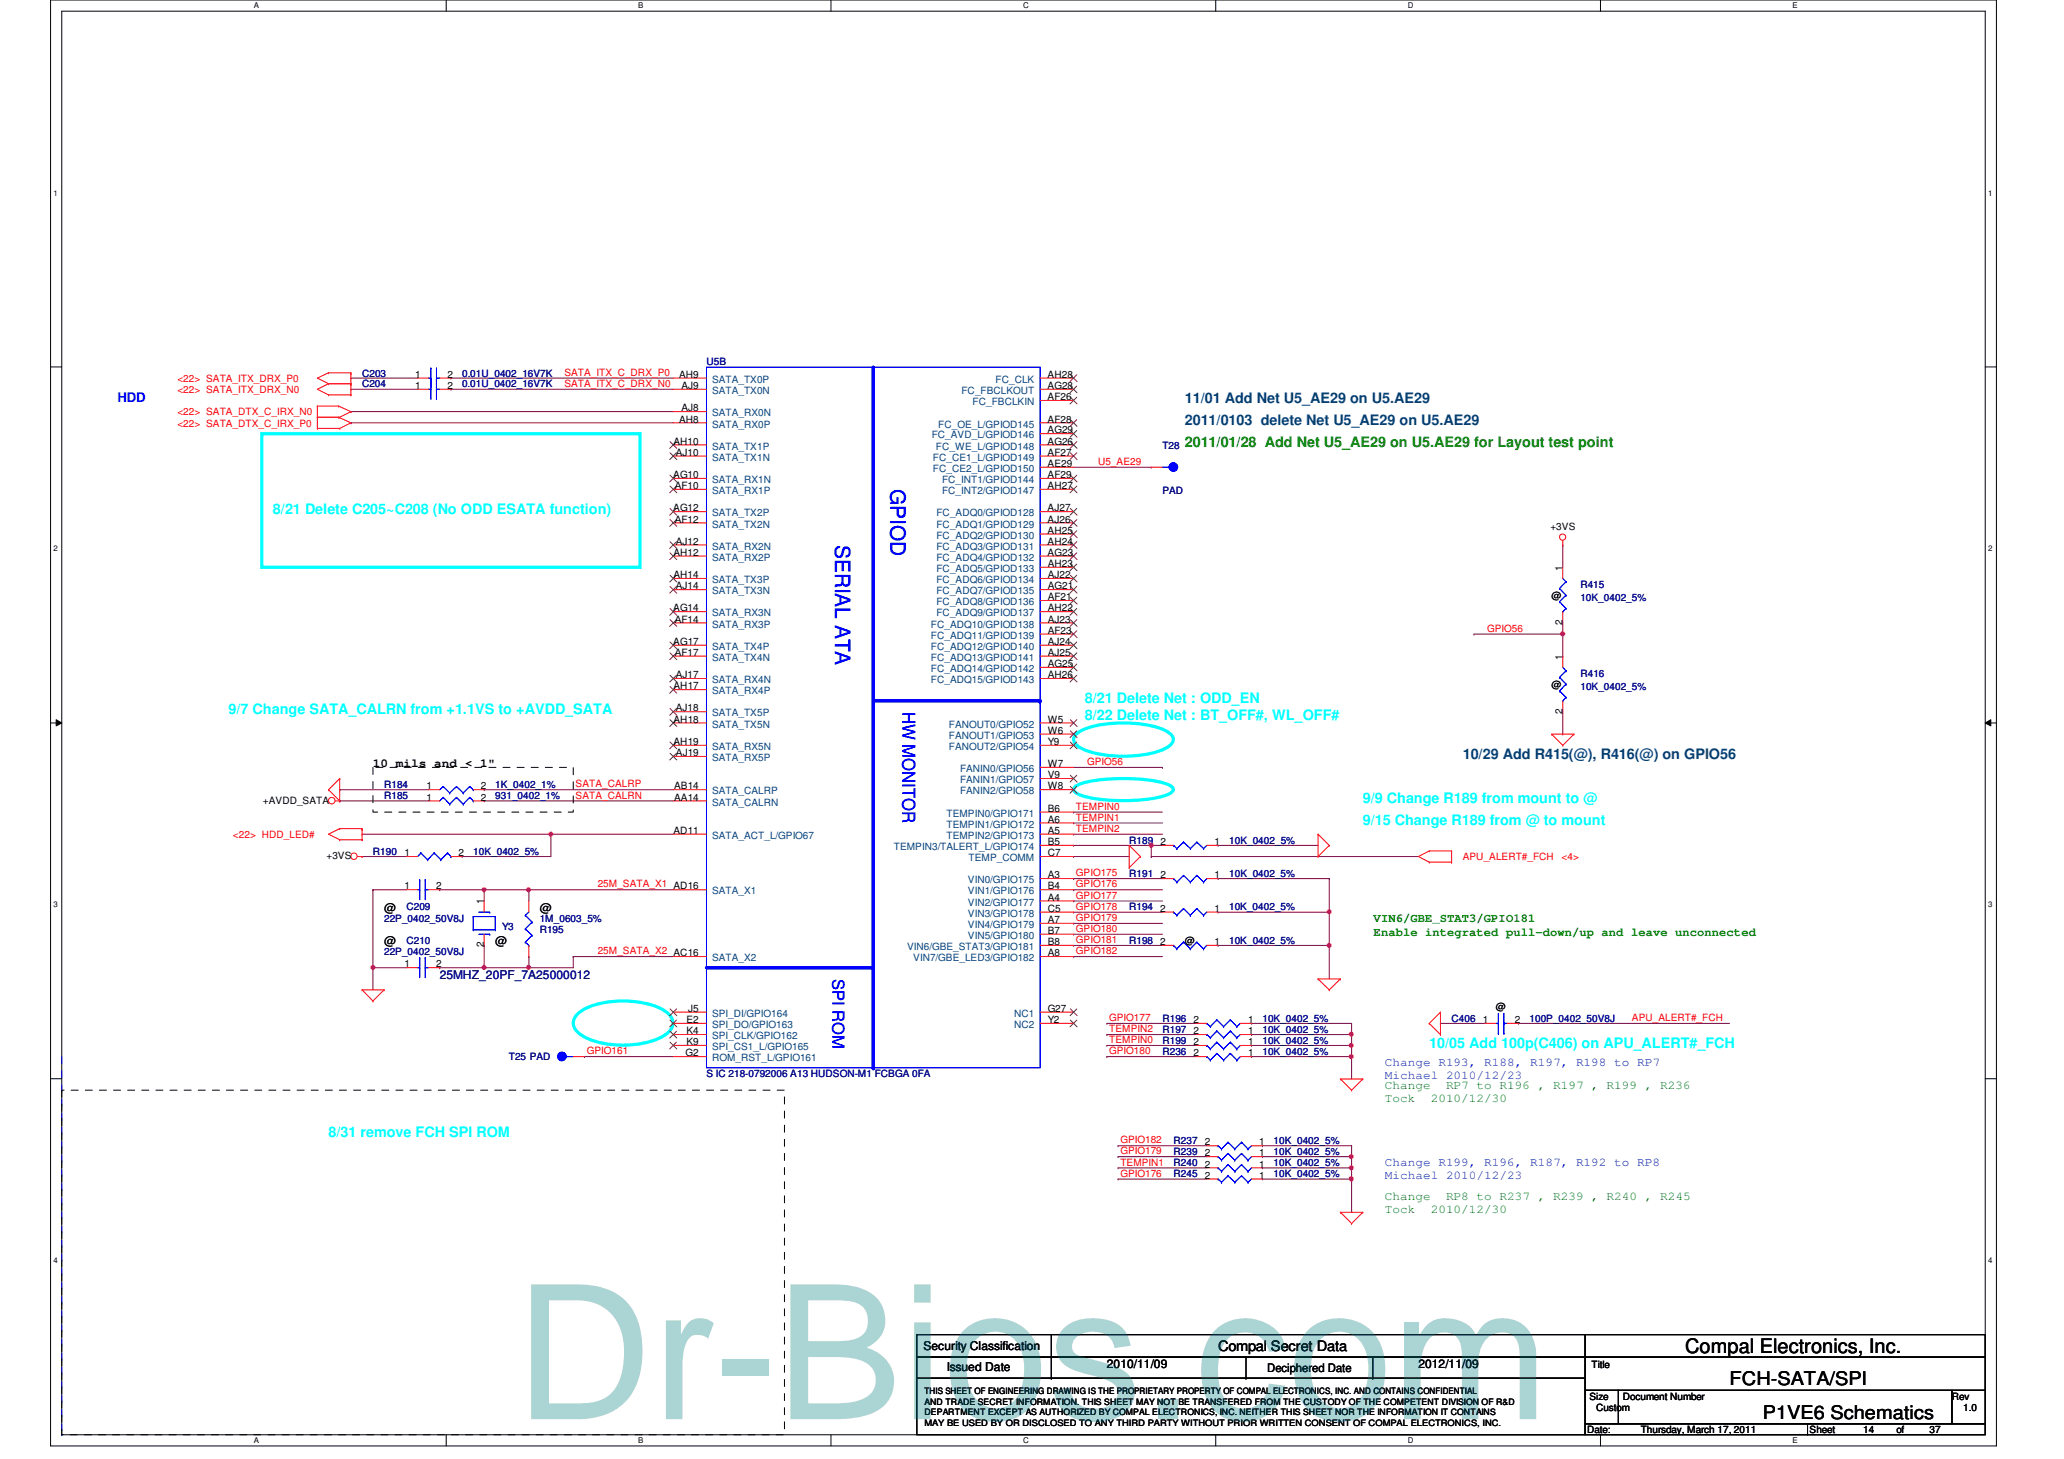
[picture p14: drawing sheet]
<svg xmlns="http://www.w3.org/2000/svg" width="297mm" height="210mm" viewBox="0 0 297 210" stroke-linecap="round" stroke-linejoin="round" font-family="sans-serif">
<defs><g id="words">
<text font-size="27" fill="#00807f" x="74.3" y="204.2">Dr-Bios.com</text>
<g font-size="3" fill="#00f">
<text x="128.2" y="70.4" transform="rotate(90 128.2 70.4)">GPIOD</text>
<text x="120.2" y="78.4" transform="rotate(90 120.2 78.4)">SERIAL ATA</text>
</g>
<text font-size="2.9" x="242.5" y="194.6">Compal Electronics, Inc.</text>
<g font-size="2.7">
<text x="248.9" y="199.3">FCH-SATA/SPI</text>
<text x="253.7" y="204.1">P1VE6 Schematics</text>
</g>
<text font-size="2.5" fill="#00f" x="129.9" y="102.4" transform="rotate(90 129.9 102.4)">HW MONITOR</text>
<text font-size="2.4" fill="#00f" x="119.8" y="140.8" transform="rotate(90 119.8 140.8)">SPI ROM</text>
<g font-size="2.1" fill="#004080">
<text x="170.5" y="57.9">11/01 Add Net U5_AE29 on U5.AE29</text>
<text x="170.5" y="61.1">2011/0103 delete Net U5_AE29 on U5.AE29</text>
<text x="210.5" y="109.1">10/29 Add R415(@), R416(@) on GPIO56</text>
</g>
<text font-size="2.1" fill="#008000" x="170.5" y="64.3">2011/01/28 Add Net U5_AE29 on U5.AE29 for Layout test point</text>
<g font-size="2.1" fill="#0ff">
<text x="39.3" y="73.9">8/21 Delete C205~C208 (No ODD ESATA function)</text>
<text x="156.1" y="101.1">8/21 Delete Net : ODD_EN</text>
<text x="32.9" y="102.7">9/7 Change SATA_CALRN from +1.1VS to +AVDD_SATA</text>
<text x="156.1" y="103.6">8/22 Delete Net : BT_OFF#, WL_OFF#</text>
<text x="196.1" y="115.5">9/9 Change R189 from mount to @</text>
<text x="196.1" y="118.7">9/15 Change R189 from @ to mount</text>
<text x="205.7" y="150.7">10/05 Add 100p(C406) on APU_ALERT#_FCH</text>
<text x="47.3" y="163.5">8/31 remove FCH SPI ROM</text>
</g>
<text font-size="2.1" x="175.3" y="194.4">Compal Secret Data</text>
<text font-size="1.9" fill="#00f" x="16.9" y="57.8">HDD</text>
<g font-size="1.7">
<text x="53.7" y="110.3">10 mils and &lt; 1&quot;</text>
<text x="55.3" y="131.2">@</text>
<text x="77.7" y="131.2">@</text>
<text x="55.3" y="136">@</text>
<text x="71.3" y="136">@</text>
<text x="132.9" y="194.3">Security Classification</text>
<text x="136.3" y="197.3">Issued Date</text>
<text x="159.3" y="196.8">2010/11/09</text>
<text x="182.4" y="197.4">Deciphered Date</text>
<text x="204.1" y="196.8">2012/11/09</text>
</g>
<g font-size="1.7" fill="#008000">
<text x="197.7" y="132.7">VIN6/GBE_STAT3/GPIO181</text>
<text x="197.7" y="134.7">Enable integrated pull-down/up and leave unconnected</text>
<text x="199.3" y="156.6">Change</text>
<text x="199.3" y="158.5">Tock</text>
<text x="205.9" y="158.5">2010/12/30</text>
<text x="208.1" y="156.6">RP7 to R196 , R197 , R199 , R236</text>
<text x="199.3" y="172.6">Change</text>
<text x="208.1" y="172.6">RP8 to R237 , R239 , R240 , R245</text>
<text x="199.3" y="174.5">Tock</text>
<text x="205.9" y="174.5">2010/12/30</text>
</g>
<text font-size="1.7" fill="#000080" x="63.3" y="140.8">25MHZ_20PF_7A25000012</text>
<g font-size="1.7" fill="#00f">
<text x="199.3" y="153.4">Change R193, R188, R197, R198 to RP7</text>
<text x="199.3" y="155.3">Michael 2010/12/23</text>
<text x="199.3" y="167.8">Change R199, R196, R187, R192 to RP8</text>
<text x="199.3" y="169.7">Michael 2010/12/23</text>
</g>
<g font-size="1.4" fill="#000080">
<text x="101.7" y="52.6">U5B</text>
<text x="52.1" y="55.7">C204</text>
<text x="52.1" y="54.2">C203</text>
<text x="66.5" y="55.7">0.01U_0402_16V7K</text>
<text x="66.5" y="54.2">0.01U_0402_16V7K</text>
<text x="167.3" y="64.6">T28</text>
<text x="167.3" y="71.1">PAD</text>
<text x="227.4" y="84.6">R415</text>
<text x="227.4" y="86.5">10K_0402_5%</text>
<text x="227.4" y="97.4">R416</text>
<text x="227.4" y="99.3">10K_0402_5%</text>
<text x="55.3" y="113.4">R184</text>
<text x="71.3" y="113.4">1K_0402_1%</text>
<text x="55.3" y="115">R185</text>
<text x="71.3" y="115">931_0402_1%</text>
<text x="53.7" y="123">R190</text>
<text x="68.1" y="123">10K_0402_5%</text>
<text x="162.5" y="121.4">R189</text>
<text x="176.9" y="121.4">10K_0402_5%</text>
<text x="58.5" y="131">C209</text>
<text x="162.5" y="131">R194</text>
<text x="162.5" y="126.2">R191</text>
<text x="176.9" y="131">10K_0402_5%</text>
<text x="176.9" y="126.2">10K_0402_5%</text>
<text x="55.3" y="132.6">22P_0402_50V8J</text>
<text x="55.3" y="137.4">22P_0402_50V8J</text>
<text x="58.5" y="135.7">C210</text>
<text x="72.3" y="133.9">Y3</text>
<text x="77.7" y="134.2">R195</text>
<text x="77.7" y="132.6">1M_0603_5%</text>
<text x="162.5" y="135.7">R198</text>
<text x="176.9" y="135.7">10K_0402_5%</text>
<text x="167.3" y="148.6">R197</text>
<text x="167.3" y="147">R196</text>
<text x="181.7" y="148.6">10K_0402_5%</text>
<text x="181.7" y="147">10K_0402_5%</text>
<text x="208.9" y="147">C406</text>
<text x="220.1" y="147">100P_0402_50V8J</text>
<text x="73.2" y="152.4">T25 PAD</text>
<text x="101.7" y="155">S IC 218-0792006 A13 HUDSON-M1 FCBGA 0FA</text>
<text x="167.3" y="150.2">R199</text>
<text x="167.3" y="151.8">R236</text>
<text x="181.7" y="150.2">10K_0402_5%</text>
<text x="181.7" y="151.8">10K_0402_5%</text>
<text x="168.9" y="166.2">R239</text>
<text x="168.9" y="164.6">R237</text>
<text x="168.9" y="167.8">R240</text>
<text x="183.3" y="166.2">10K_0402_5%</text>
<text x="183.3" y="164.6">10K_0402_5%</text>
<text x="183.3" y="167.8">10K_0402_5%</text>
<text x="168.9" y="169.4">R245</text>
<text x="183.3" y="169.4">10K_0402_5%</text>
</g>
<g font-size="1.4" fill="#f00">
<text x="25.5" y="55">&lt;22&gt; SATA_ITX_DRX_P0</text>
<text x="25.5" y="56.6">&lt;22&gt; SATA_ITX_DRX_N0</text>
<text x="25.5" y="59.8">&lt;22&gt; SATA_DTX_C_IRX_N0</text>
<text x="81.2" y="55.7">SATA_ITX_C_DRX_N0</text>
<text x="81.2" y="54.1">SATA_ITX_C_DRX_P0</text>
<text x="25.5" y="61.4">&lt;22&gt; SATA_DTX_C_IRX_P0</text>
<text x="158" y="66.9">U5_AE29</text>
<text x="214" y="90.9">GPIO56</text>
<text x="82.8" y="113.3">SATA_CALRP</text>
<text x="156.5" y="110.1">GPIO56</text>
<text x="82.8" y="114.9">SATA_CALRN</text>
<text x="154.9" y="119.7">TEMPIN2</text>
<text x="154.9" y="118.1">TEMPIN1</text>
<text x="154.9" y="116.5">TEMPIN0</text>
<text x="33.5" y="120.6">&lt;22&gt; HDD_LED#</text>
<text x="210.5" y="123.8">APU_ALERT#_FCH</text>
<text x="224.7" y="123.8">&lt;4&gt;</text>
<text x="86" y="127.7">25M_SATA_X1 AD16</text>
<text x="154.8" y="126.1">GPIO175</text>
<text x="154.8" y="129.3">GPIO177</text>
<text x="154.8" y="127.7">GPIO176</text>
<text x="154.9" y="130.9">GPIO178</text>
<text x="86" y="137.3">25M_SATA_X2 AC16</text>
<text x="154.8" y="135.7">GPIO181</text>
<text x="154.8" y="134.1">GPIO180</text>
<text x="154.8" y="137.3">GPIO182</text>
<text x="154.8" y="132.5">GPIO179</text>
<text x="159.6" y="148.5">TEMPIN2</text>
<text x="159.6" y="146.9">GPIO177</text>
<text x="234.9" y="146.9">APU_ALERT#_FCH</text>
<text x="84.5" y="151.7">GPIO161</text>
<text x="159.6" y="151.7">GPIO180</text>
<text x="159.6" y="150.1">TEMPIN0</text>
<text x="161.2" y="167.7">TEMPIN1</text>
<text x="161.2" y="166.1">GPIO179</text>
<text x="161.2" y="164.5">GPIO182</text>
<text x="161.2" y="169.3">GPIO176</text>
</g>
<g font-size="1.4">
<text x="59.8" y="56">1</text>
<text x="59.8" y="54.4">1</text>
<text x="64.4" y="56">2</text>
<text x="64.4" y="54.4">2</text>
<text x="97.7" y="54.4">AH9</text>
<text x="98.1" y="56">AJ9</text>
<text x="98.1" y="59.2">AJ8</text>
<text x="150.8" y="54.4">AH28</text>
<text x="150.8" y="56">AG28</text>
<text x="150.8" y="57.6">AF26</text>
<text x="96.9" y="64">AH10</text>
<text x="97.3" y="65.6">AJ10</text>
<text x="97.7" y="60.8">AH8</text>
<text x="150.8" y="60.8">AF28</text>
<text x="150.8" y="62.4">AG29</text>
<text x="150.8" y="64">AG26</text>
<text x="150.8" y="65.6">AF27</text>
<text x="96.9" y="68.8">AG10</text>
<text x="97.1" y="70.4">AF10</text>
<text x="150.8" y="67.2">AE29</text>
<text x="150.8" y="68.8">AF29</text>
<text x="150.8" y="70.4">AH27</text>
<text x="96.9" y="73.6">AG12</text>
<text x="97.1" y="75.2">AF12</text>
<text x="150.8" y="73.6">AJ27</text>
<text x="150.8" y="75.2">AJ26</text>
<text x="150.8" y="76.8">AH25</text>
<text x="223.1" y="76.2">+3VS</text>
<text x="96.9" y="80">AH12</text>
<text x="96.9" y="83.2">AH14</text>
<text x="97.3" y="78.4">AJ12</text>
<text x="150.8" y="78.4">AH24</text>
<text x="150.8" y="80">AG23</text>
<text x="150.8" y="81.6">AH23</text>
<text x="150.8" y="83.2">AJ22</text>
<text x="224.9" y="82.1" transform="rotate(-90 224.9 82.1)">1</text>
<text x="96.9" y="88">AG14</text>
<text x="97.1" y="89.6">AF14</text>
<text x="97.3" y="84.8">AJ14</text>
<text x="150.8" y="84.8">AG21</text>
<text x="150.8" y="86.4">AF21</text>
<text x="150.8" y="88">AH22</text>
<text x="150.8" y="89.6">AJ23</text>
<text x="223.3" y="86.2">@</text>
<text x="224.9" y="89.9" transform="rotate(-90 224.9 89.9)">2</text>
<text x="96.9" y="92.8">AG17</text>
<text x="97.1" y="94.4">AF17</text>
<text x="150.8" y="91.2">AF23</text>
<text x="150.8" y="92.8">AJ24</text>
<text x="150.8" y="94.4">AJ25</text>
<text x="150.8" y="96">AG25</text>
<text x="224.9" y="94.9" transform="rotate(-90 224.9 94.9)">1</text>
<text x="96.9" y="99.2">AH17</text>
<text x="97.3" y="97.6">AJ17</text>
<text x="150.8" y="97.6">AH26</text>
<text x="223.3" y="99">@</text>
<text x="96.9" y="104">AH18</text>
<text x="96.9" y="107.2">AH19</text>
<text x="97.3" y="102.4">AJ18</text>
<text x="150.8" y="104">W5</text>
<text x="150.8" y="105.6">W6</text>
<text x="150.8" y="107.2">Y9</text>
<text x="224.9" y="102.7" transform="rotate(-90 224.9 102.7)">2</text>
<text x="61.4" y="113.6">1</text>
<text x="69.2" y="113.6">2</text>
<text x="97" y="113.6">AB14</text>
<text x="97.3" y="108.8">AJ19</text>
<text x="150.8" y="110.4">W7</text>
<text x="150.8" y="112">V9</text>
<text x="150.8" y="113.6">W8</text>
<text x="37.8" y="115.6">+AVDD_SATA</text>
<text x="61.4" y="115.2">1</text>
<text x="69.2" y="115.2">2</text>
<text x="96.9" y="120">AD11</text>
<text x="97" y="115.2">AA14</text>
<text x="150.8" y="116.8">B6</text>
<text x="150.8" y="118.4">A6</text>
<text x="150.8" y="120">A5</text>
<text x="47" y="123.6">+3VS</text>
<text x="58.2" y="123.2">1</text>
<text x="66" y="123.2">2</text>
<text x="150.8" y="121.6">B5</text>
<text x="150.8" y="123.2">C7</text>
<text x="167" y="121.6">2</text>
<text x="174.8" y="121.6">1</text>
<text x="58.2" y="128">1</text>
<text x="62.8" y="128">2</text>
<text x="69.6" y="130.1" transform="rotate(-90 69.6 130.1)">1</text>
<text x="150.8" y="126.4">A3</text>
<text x="150.8" y="128">B4</text>
<text x="150.8" y="129.6">A4</text>
<text x="150.8" y="131.2">C5</text>
<text x="167" y="131.2">2</text>
<text x="167" y="126.4">2</text>
<text x="174.8" y="131.2">1</text>
<text x="174.8" y="126.4">1</text>
<text x="69.6" y="136.3" transform="rotate(-90 69.6 136.3)">2</text>
<text x="150.8" y="132.8">A7</text>
<text x="150.8" y="134.4">B7</text>
<text x="150.8" y="136">B8</text>
<text x="150.8" y="137.6">A8</text>
<text x="167" y="136">2</text>
<text x="170.5" y="135.7">@</text>
<text x="174.8" y="136">1</text>
<text x="58.2" y="139.2">1</text>
<text x="62.8" y="139.2">2</text>
<text x="98.8" y="147.2">E2</text>
<text x="98.8" y="148.8">K4</text>
<text x="99" y="145.6">J5</text>
<text x="150.8" y="145.6">G27</text>
<text x="150.8" y="147.2">Y2</text>
<text x="171.8" y="148.8">2</text>
<text x="171.8" y="147.2">2</text>
<text x="179.6" y="148.8">1</text>
<text x="179.6" y="147.2">1</text>
<text x="213.4" y="147.2">1</text>
<text x="215.3" y="145.4">@</text>
<text x="218" y="147.2">2</text>
<text x="98.7" y="152">G2</text>
<text x="98.8" y="150.4">K9</text>
<text x="171.8" y="150.4">2</text>
<text x="171.8" y="152">2</text>
<text x="179.6" y="150.4">1</text>
<text x="179.6" y="152">1</text>
<text x="173.4" y="166.4">2</text>
<text x="173.4" y="164.8">2</text>
<text x="173.4" y="168">2</text>
<text x="181.2" y="166.4">1</text>
<text x="181.2" y="164.8">1</text>
<text x="181.2" y="168">1</text>
<text x="173.4" y="169.6">2</text>
<text x="181.2" y="169.6">1</text>
<text x="229.1" y="196.8">Title</text>
<text x="228.8" y="201.4">Size</text>
<text x="229.7" y="203">Custom</text>
<text x="233.5" y="201.4">Document Number</text>
<text x="280.9" y="201.4">Rev</text>
<text x="282.5" y="203">1.0</text>
<text x="228.4" y="206.2">Date:</text>
<text x="236.1" y="206.2">Thursday, March 17, 2011</text>
<text x="260.4" y="206.2">Sheet</text>
<text x="268.1" y="206.2">14</text>
<text x="272.9" y="206.2">of</text>
<text x="277.7" y="206.2">37</text>
</g>
<g font-size="1.4" fill="#004080">
<text x="102.5" y="55.1">SATA_TX0P</text>
<text x="102.5" y="56.7">SATA_TX0N</text>
<text x="102.5" y="59.9">SATA_RX0N</text>
<text x="138.4" y="56.7">FC_FBCLKOUT</text>
<text x="140" y="58.3">FC_FBCLKIN</text>
<text x="143.3" y="55.1">FC_CLK</text>
<text x="102.5" y="61.5">SATA_RX0P</text>
<text x="102.5" y="64.7">SATA_TX1P</text>
<text x="134.1" y="63.1">FC_AVD_L/GPIOD146</text>
<text x="134.7" y="64.7">FC_WE_L/GPIOD148</text>
<text x="135" y="61.5">FC_OE_L/GPIOD145</text>
<text x="102.5" y="66.3">SATA_TX1N</text>
<text x="102.5" y="69.5">SATA_RX1N</text>
<text x="102.5" y="71.1">SATA_RX1P</text>
<text x="134.3" y="66.3">FC_CE1_L/GPIOD149</text>
<text x="134.3" y="67.9">FC_CE2_L/GPIOD150</text>
<text x="135.6" y="69.5">FC_INT1/GPIOD144</text>
<text x="135.6" y="71.1">FC_INT2/GPIOD147</text>
<text x="102.5" y="74.3">SATA_TX2P</text>
<text x="102.5" y="75.9">SATA_TX2N</text>
<text x="134.8" y="74.3">FC_ADQ0/GPIOD128</text>
<text x="134.8" y="75.9">FC_ADQ1/GPIOD129</text>
<text x="134.8" y="77.5">FC_ADQ2/GPIOD130</text>
<text x="102.5" y="79.1">SATA_RX2N</text>
<text x="102.5" y="80.7">SATA_RX2P</text>
<text x="102.5" y="83.9">SATA_TX3P</text>
<text x="134.8" y="79.1">FC_ADQ3/GPIOD131</text>
<text x="134.8" y="80.7">FC_ADQ4/GPIOD132</text>
<text x="134.8" y="82.3">FC_ADQ5/GPIOD133</text>
<text x="134.8" y="83.9">FC_ADQ6/GPIOD134</text>
<text x="102.5" y="85.5">SATA_TX3N</text>
<text x="102.5" y="88.7">SATA_RX3N</text>
<text x="134.8" y="85.5">FC_ADQ7/GPIOD135</text>
<text x="134.8" y="87.1">FC_ADQ8/GPIOD136</text>
<text x="134.8" y="88.7">FC_ADQ9/GPIOD137</text>
<text x="102.5" y="90.3">SATA_RX3P</text>
<text x="102.5" y="93.5">SATA_TX4P</text>
<text x="102.5" y="95.1">SATA_TX4N</text>
<text x="134" y="90.3">FC_ADQ10/GPIOD138</text>
<text x="134" y="91.9">FC_ADQ11/GPIOD139</text>
<text x="134" y="93.5">FC_ADQ12/GPIOD140</text>
<text x="134" y="95.1">FC_ADQ13/GPIOD141</text>
<text x="102.5" y="98.3">SATA_RX4N</text>
<text x="102.5" y="99.9">SATA_RX4P</text>
<text x="134" y="96.7">FC_ADQ14/GPIOD142</text>
<text x="134" y="98.3">FC_ADQ15/GPIOD143</text>
<text x="102.5" y="103.1">SATA_TX5P</text>
<text x="102.5" y="104.7">SATA_TX5N</text>
<text x="102.5" y="107.9">SATA_RX5N</text>
<text x="136.6" y="104.7">FANOUT0/GPIO52</text>
<text x="136.6" y="106.3">FANOUT1/GPIO53</text>
<text x="136.6" y="107.9">FANOUT2/GPIO54</text>
<text x="102.5" y="109.5">SATA_RX5P</text>
<text x="138.2" y="111.1">FANIN0/GPIO56</text>
<text x="138.2" y="112.7">FANIN1/GPIO57</text>
<text x="102.5" y="114.3">SATA_CALRP</text>
<text x="102.5" y="115.9">SATA_CALRN</text>
<text x="136.2" y="117.5">TEMPIN0/GPIO171</text>
<text x="136.2" y="119.1">TEMPIN1/GPIO172</text>
<text x="138.2" y="114.3">FANIN2/GPIO58</text>
<text x="102.5" y="120.7">SATA_ACT_L/GPIO67</text>
<text x="128.6" y="122.3">TEMPIN3/TALERT_L/GPIO174</text>
<text x="136.2" y="120.7">TEMPIN2/GPIO173</text>
<text x="139.4" y="123.9">TEMP_COMM</text>
<text x="102.5" y="128.7">SATA_X1</text>
<text x="139.3" y="127.1">VIN0/GPIO175</text>
<text x="139.3" y="128.7">VIN1/GPIO176</text>
<text x="139.3" y="130.3">VIN2/GPIO177</text>
<text x="139.3" y="131.9">VIN3/GPIO178</text>
<text x="130.5" y="136.7">VIN6/GBE_STAT3/GPIO181</text>
<text x="139.3" y="133.5">VIN4/GPIO179</text>
<text x="139.3" y="135.1">VIN5/GPIO180</text>
<text x="102.5" y="138.3">SATA_X2</text>
<text x="131.4" y="138.3">VIN7/GBE_LED3/GPIO182</text>
<text x="102.5" y="146.3">SPI_DI/GPIO164</text>
<text x="102.5" y="147.9">SPI_DO/GPIO163</text>
<text x="102.5" y="149.5">SPI_CLK/GPIO162</text>
<text x="146" y="146.3">NC1</text>
<text x="146" y="147.9">NC2</text>
<text x="102.5" y="151.1">SPI_CS1_L/GPIO165</text>
<text x="102.5" y="152.7">ROM_RST_L/GPIO161</text>
</g>
<g font-size="1.3">
<text x="133" y="203.6">DEPARTMENT EXCEPT AS AUTHORIZED BY COMPAL ELECTRONICS, INC. NEITHER THIS SHEET NOR THE INFORMATION IT CONTAINS</text>
<text x="133" y="200.6">THIS SHEET OF ENGINEERING DRAWING IS THE PROPRIETARY PROPERTY OF COMPAL ELECTRONICS, INC. AND CONTAINS CONFIDENTIAL</text>
<text x="133" y="202.1">AND TRADE SECRET INFORMATION. THIS SHEET MAY NOT BE TRANSFERED FROM THE CUSTODY OF THE COMPETENT DIVISION OF R&amp;D</text>
<text x="133" y="205.1">MAY BE USED BY OR DISCLOSED TO ANY THIRD PARTY WITHOUT PRIOR WRITTEN CONSENT OF COMPAL ELECTRONICS, INC.</text>
</g>
<g font-size="1.1">
<text x="36.5" y="1.1">A</text>
<text x="91.9" y="1.1">B</text>
<text x="147.2" y="1.1">C</text>
<text x="202.6" y="1.1">D</text>
<text x="258" y="1.1">E</text>
<text x="7.7" y="28.2">1</text>
<text x="286.1" y="28.2">1</text>
<text x="7.7" y="79.3">2</text>
<text x="286.1" y="79.3">2</text>
<text x="7.7" y="130.6">3</text>
<text x="286.1" y="130.6">3</text>
<text x="7.7" y="181.7">4</text>
<text x="286.1" y="181.7">4</text>
<text x="36.5" y="207.6">A</text>
<text x="91.9" y="207.6">B</text>
<text x="147.2" y="207.6">C</text>
<text x="202.6" y="207.6">D</text>
<text x="258" y="207.6">E</text>
</g>
</g></defs>
<path d="M7.3 0h280v208h-280zM8.9 1.6h276.8v204.8h-276.8z" fill="none" stroke="#000" stroke-width=".14"/>
<g fill="#fff">
<path d="M36.5 .2h.7v1.2h-.7z"/>
<path d="M36.5 206.6h.7v1.2h-.7z"/>
</g>
<path d="M64.2 0v1.6M64.2 206.4v1.6" fill="none" stroke="#000" stroke-width=".14"/>
<g fill="#fff">
<path d="M91.9 .2h.7v1.2h-.7z"/>
<path d="M91.9 206.6h.7v1.2h-.7z"/>
</g>
<path d="M119.6 0v1.6M119.6 206.4v1.6" fill="none" stroke="#000" stroke-width=".14"/>
<g fill="#fff">
<path d="M147.2 .2h.8v1.2h-.8z"/>
<path d="M147.2 206.6h.8v1.2h-.8z"/>
</g>
<path d="M175 0v1.6M175 206.4v1.6" fill="none" stroke="#000" stroke-width=".14"/>
<g fill="#fff">
<path d="M202.6 .2h.8v1.2h-.8z"/>
<path d="M202.6 206.6h.8v1.2h-.8z"/>
</g>
<path d="M230.3 0v1.6M230.3 206.4v1.6" fill="none" stroke="#000" stroke-width=".14"/>
<g fill="#fff">
<path d="M258 .2h.7v1.2h-.7z"/>
<path d="M258 206.6h.7v1.2h-.7z"/>
<path d="M7.7 27.2h.6v1.2h-.6z"/>
<path d="M286.1 27.2h.6v1.2h-.6z"/>
<path d="M7.7 78.4h.6v1.1h-.6z"/>
<path d="M286.1 78.4h.6v1.1h-.6z"/>
</g>
<path d="M7.3 52.8h1.6M285.7 52.8h1.6" fill="none" stroke="#000" stroke-width=".14"/>
<g fill="#fff">
<path d="M7.7 129.6h.6v1.2h-.6z"/>
<path d="M286.1 129.6h.6v1.2h-.6z"/>
</g>
<path d="M7.3 104h1.6M8.1 103.5l.8 .5-.8 .4zM285.7 104l.8-.5v.9zM285.7 104h1.6" fill="none" stroke="#000" stroke-width=".14"/>
<path d="M8.1 103.5l.8 .5-.8 .4zM285.7 104l.8-.5v.9z" fill="#000"/>
<g fill="#fff">
<path d="M7.7 180.8h.6v1.1h-.6z"/>
<path d="M286.1 180.8h.6v1.1h-.6z"/>
</g>
<path d="M7.3 155.2h1.6M285.7 155.2h1.6" fill="none" stroke="#000" stroke-width=".14"/>
<path d="M48.9 113.6h.1M48.9 113.6h12.8M48.9 115.2h.1M48.9 115.2h12.8M69.7 115.2h.1M69.7 115.2h27.2M52.1 123.2h.1M52.1 123.2h6.4M79.3 120h.1M79.3 120v3.2M79.3 120h17.6" fill="none" stroke="#800040" stroke-width=".14"/>
<circle cx="79.3" cy="120" r=".3" fill="#f0f"/>
<circle cx="79.3" cy="120" r=".3" fill="none" stroke="#f0f" stroke-width=".14"/>
<g fill="none" stroke="#800040" stroke-width=".14">
<path d="M50.5 56h.1M50.5 59.2h.1M50.5 56h9.6M50.5 59.2h46.4M64.9 56h.1M64.9 56h32M64.9 54.4h.1M64.9 54.4h32M50.5 60.8h.1M50.5 60.8h46.4M69.7 113.6h.1M69.7 113.6h27.2"/>
<path d="M154.5 118.4h.1M154.5 118.4h12.8M154.5 116.8h.1M154.5 116.8h12.8M52.1 120h.1M52.1 120h27.2M66.5 123.2h.1M66.5 123.2h12.8M154.5 120h.1M154.5 120h12.8M154.5 123.2h.1M154.5 123.2h8"/>
<path d="M165.7 121.6h.1M165.7 121.6h1.6"/>
</g>
<circle cx="165.7" cy="121.6" r=".31" fill="#f0f"/>
<circle cx="165.7" cy="121.6" r=".31" fill="none" stroke="#f0f" stroke-width=".14"/>
<path d="M154.5 137.6h.1M154.5 137.6h12.8M154.5 132.8h.1M154.5 132.8h12.8M154.5 131.2h.1M154.5 131.2h12.8M175.3 131.2h.1M175.3 131.2h16M191.3 136h.1M191.3 131.2h.1M191.3 131.2v9.6" fill="none" stroke="#800040" stroke-width=".14"/>
<circle cx="191.3" cy="131.2" r=".3" fill="#f0f"/>
<circle cx="191.3" cy="131.2" r=".3" fill="none" stroke="#f0f" stroke-width=".14"/>
<g fill="none" stroke="#800040" stroke-width=".14">
<path d="M50.5 54.4h.1M50.5 54.4h9.6M154.5 126.4h.1M154.5 126.4h12.8M154.5 129.6h.1M154.5 129.6h12.8M154.5 128h.1M154.5 128h12.8M154.5 134.4h.1M154.5 134.4h12.8M175.3 126.4h.1M175.3 136h.1"/>
<path d="M175.3 126.4h16M175.3 136h16M191.3 126.4h.1M191.3 126.4v4.8M84.1 152h.1M84.1 152h12.8"/>
</g>
<circle cx="191.3" cy="136" r=".3" fill="#f0f"/>
<circle cx="191.3" cy="136" r=".3" fill="none" stroke="#f0f" stroke-width=".14"/>
<path d="M53.7 139.2h.1M53.7 139.2v3.2M69.7 139.2h.1M69.7 139.2h6.4M154.5 121.6h.1M154.5 121.6h11.2v1.6M154.5 136h.1M154.5 136h12.8M165.7 123.2h.1M165.7 123.2h38.4M175.3 121.6h.1M175.3 121.6h14.4" fill="none" stroke="#800040" stroke-width=".14"/>
<circle cx="69.7" cy="139.2" r=".3" fill="#f0f"/>
<circle cx="69.7" cy="139.2" r=".3" fill="none" stroke="#f0f" stroke-width=".14"/>
<path d="M53.7 128h.1M53.7 128v11.2" fill="none" stroke="#800040" stroke-width=".14"/>
<circle cx="53.7" cy="139.2" r=".3" fill="#f0f"/>
<circle cx="53.7" cy="139.2" r=".3" fill="none" stroke="#f0f" stroke-width=".14"/>
<path d="M53.7 139.2h.1M53.7 128h.1M53.7 128h4.8M53.7 139.2h4.8M63.3 128h.1M63.3 128h12.8M69.7 136h.1M69.7 128h.1M69.7 136v3.2M76.1 128h.1M76.1 128v1.6" fill="none" stroke="#800040" stroke-width=".14"/>
<circle cx="69.7" cy="128" r=".3" fill="#f0f"/>
<circle cx="69.7" cy="128" r=".3" fill="none" stroke="#f0f" stroke-width=".14"/>
<path d="M76.1 139.2h.1M76.1 139.2h6.4" fill="none" stroke="#800040" stroke-width=".14"/>
<circle cx="76.1" cy="139.2" r=".3" fill="#f0f"/>
<circle cx="76.1" cy="139.2" r=".3" fill="none" stroke="#f0f" stroke-width=".14"/>
<path d="M69.7 128h.1M69.7 128v1.6M76.1 137.6h.1M76.1 128h.1M76.1 137.6v1.6M76.1 128h20.8" fill="none" stroke="#800040" stroke-width=".14"/>
<circle cx="76.1" cy="128" r=".3" fill="#f0f"/>
<circle cx="76.1" cy="128" r=".3" fill="none" stroke="#f0f" stroke-width=".14"/>
<g fill="none" stroke="#800040" stroke-width=".14">
<path d="M224.9 78.4h.1M224.9 78.4v3.2M212.1 91.2h.1M212.1 91.2h12.8M224.9 91.2h.1M224.9 89.6v1.6M154.5 110.4h12.8M167.3 110.4h.1M224.9 105.6h.1M224.9 102.4v3.2M63.3 139.2h.1M63.3 139.2h6.4"/>
<path d="M82.5 137.6v1.6M82.5 137.6h.1M82.5 137.6h14.4M207.3 147.2h.1M207.3 147.2h6.4M218.5 147.2h.1M218.5 147.2h30.4"/>
</g>
<circle cx="224.9" cy="91.2" r=".31" fill="#f0f"/>
<circle cx="224.9" cy="91.2" r=".31" fill="none" stroke="#f0f" stroke-width=".14"/>
<path d="M224.9 94.4h.1M224.9 91.2v3.2M159.3 148.8h.1M159.3 148.8h12.8M159.3 147.2h.1M159.3 147.2h12.8M180.1 148.8h.1M180.1 148.8h14.4M180.1 147.2h.1M180.1 147.2h14.4" fill="none" stroke="#800040" stroke-width=".14"/>
<circle cx="194.5" cy="148.8" r=".3" fill="#f0f"/>
<circle cx="194.5" cy="148.8" r=".3" fill="none" stroke="#f0f" stroke-width=".14"/>
<path d="M159.3 150.4h.1M159.3 150.4h12.8M180.1 150.4h.1M180.1 150.4h14.4" fill="none" stroke="#800040" stroke-width=".14"/>
<circle cx="194.5" cy="150.4" r=".3" fill="#f0f"/>
<circle cx="194.5" cy="150.4" r=".3" fill="none" stroke="#f0f" stroke-width=".14"/>
<path d="M159.3 152h.1M159.3 152h12.8M180.1 152h.1M180.1 152h14.4" fill="none" stroke="#800040" stroke-width=".14"/>
<circle cx="194.5" cy="152" r=".3" fill="#f0f"/>
<circle cx="194.5" cy="152" r=".3" fill="none" stroke="#f0f" stroke-width=".14"/>
<path d="M194.5 147.2h.1M194.5 152h.1M194.5 148.8h.1M194.5 150.4h.1M194.5 147.2v8M160.9 164.8h.1M160.9 164.8h12.8M181.7 164.8h.1M181.7 166.4h.1M181.7 164.8h12.8M181.7 166.4h12.8" fill="none" stroke="#800040" stroke-width=".14"/>
<circle cx="194.5" cy="166.4" r=".3" fill="#f0f"/>
<circle cx="194.5" cy="166.4" r=".3" fill="none" stroke="#f0f" stroke-width=".14"/>
<path d="M181.7 168h.1M181.7 168h12.8" fill="none" stroke="#800040" stroke-width=".14"/>
<circle cx="194.5" cy="168" r=".3" fill="#f0f"/>
<circle cx="194.5" cy="168" r=".3" fill="none" stroke="#f0f" stroke-width=".14"/>
<path d="M181.7 169.6h.1M181.7 169.6h12.8" fill="none" stroke="#800040" stroke-width=".14"/>
<circle cx="194.5" cy="169.6" r=".31" fill="#f0f"/>
<circle cx="194.5" cy="169.6" r=".31" fill="none" stroke="#f0f" stroke-width=".14"/>
<g fill="none" stroke="#800040" stroke-width=".14">
<path d="M154.5 67.2h11.2M165.7 67.2h.1M160.9 169.6h.1M160.9 169.6h12.8M160.9 168h.1M160.9 168h12.8M160.9 166.4h.1M160.9 166.4h12.8M194.5 164.8h.1M194.5 169.6h.1M194.5 166.4h.1M194.5 168h.1"/>
<path d="M194.5 164.8v9.6"/>
</g>
<g fill="none" stroke="#f00" stroke-width=".14">
<path d="M45.7 58.4h.1M45.7 58.4h3M45.7 58.4v3.2M47.3 53.6h.1M47.3 55.2h3.2M47.3 53.6l-1.6 .8 1.6 .8M47.3 53.6h3.2M47.3 55.2h.1M47.3 56.8h.1M47.3 55.2l-1.6 .8 1.6 .8M47.3 56.8h3.2M48.7 58.4h.1"/>
<path d="M48.7 58.4l1.8 .8M50.5 53.6h.1M50.5 53.8h.1M50.5 53.6v3.2M50.5 55.2h.1M50.5 56.8h.1M50.5 55.4h.1M50.5 59.2h.1M50.5 59.2l-1.6 .8M45.7 61.6h.1M45.7 60h3.2M45.7 61.6h3.2"/>
<path d="M45.7 60h.1M48.7 60h.1M48.7 60l1.8 .8M48.9 61.6h.1M48.9 60h.1M50.5 60.8h.1M50.5 60.8l-1.6 .8M224.9 78.4h.1M224.9 77.8v.6M224.9 94.4v1.6M47.3 113.6h.1M47.3 113.6l1.6 1.6"/>
<path d="M48.3 115.2h.6M48.9 119.2h.1M48.9 119.2l-1.6 .8 1.6 .8M48.9 119.2h3.2M48.9 112h.1M48.9 115.2h.1M48.9 112v3.2M48.9 112l-1.6 1.6M52.1 119.2h.1M52.1 119.4h.1M52.1 119.2v1.6M223.3 105.6h.1"/>
<path d="M223.3 105.6h3.2M223.3 105.6l1.6 1.6M224.9 100.8v1.6M224.9 107.2h.1M226.5 105.6h.1M226.5 105.6l-1.6 1.6M48.9 120.8h.1M48.9 120.8h3.2M51.4 123.2h.7M52.1 120.8h.1M52.1 123.2h.1M58.5 123.2h1.6"/>
<path d="M64.9 123.2h1.6M69.7 134.4v1.6M69.7 129.6v1.6M162.5 124.8h.1M162.5 121.6h.1M162.5 121.6v3.2M162.5 121.6l1.6 1.6M164.1 123.2h.1M164.1 123.2l-1.6 1.6M189.7 123.2h.1M189.7 120h.1M189.7 120v3.2"/>
<path d="M189.7 120l1.6 1.6M191.3 121.6h.1M191.3 121.6l-1.6 1.6M205.7 122.4h.1M205.7 124h.1M205.7 122.4l-1.6 .8 1.6 .8M205.7 122.4h3.2M205.7 124h3.2M208.9 122.4h.1M208.9 124h.1M208.9 122.4v1.6M52.1 142.4h.1"/>
<path d="M52.1 142.4h3.2M52.1 142.4l1.6 1.6M53.7 144h.1M55.3 142.4h.1M55.3 142.4l-1.6 1.6M189.7 140.8h.1M189.7 140.8h3.2M189.7 140.8l1.6 1.6M191.3 142.4h.1M192.9 155.2h.1M192.9 155.2h3.2M192.9 155.2l1.6 1.6"/>
<path d="M192.9 140.8h.1M192.9 140.8l-1.6 1.6M194.5 156.8h.1M196.1 155.2h.1M196.1 155.2l-1.6 1.6M205.7 147.2h.1M205.7 147.2l1.6 1.6M207.3 145.6h.1M207.3 148.8h.1M207.3 145.6v3.2M207.3 145.6l-1.6 1.6M192.9 174.4h.1"/>
<path d="M192.9 174.4h3.2M192.9 174.4l1.6 1.6M194.5 176h.1M196.1 174.4h.1M196.1 174.4l-1.6 1.6"/>
<circle cx="224.9" cy="77.3" r=".45"/>
<circle cx="47.7" cy="115.2" r=".47"/>
<circle cx="50.9" cy="123.2" r=".46"/>
</g>
<g fill="none" stroke="#000" stroke-width=".14">
<path d="M131.9 198.3h96.2v8.1h-96.2zM131.9 192h96.2v3.2h-96.2zM131.9 195.2h96.2v3.1h-96.2zM151.3 192v6.3M151.3 198.3h.1M151.3 195.2h.1M179.3 195.2v3.1M179.3 198.3h.1M197.6 195.2v3.1M197.6 198.3h.1M228.1 192h57.6v3.2h-57.6zM228.1 195.2h57.6v4.8h-57.6z"/>
<path d="M228.1 200h4.8v4.8h-4.8zM228.1 204.8h32v1.6h-32zM232.9 200h48v4.8h-48zM260.1 204.8h25.6v1.6h-25.6zM280.9 200h4.8v4.8h-4.8z"/>
</g>
<path d="M8.9 152v54.4M8.9 206.4h.1" fill="none" stroke="#00f" stroke-width=".14" stroke-dasharray="1 1 1 1 1 1 1 1"/>
<path d="M53.7 110.4h28.8v6.4h-28.8zM8.9 156.8h104v49.6h-104z" fill="none" stroke="#000" stroke-width=".14" stroke-dasharray="1 1 1 1 1 1 1 1"/>
<path d="M37.7 62.4h54.4v19.2h-54.4zM154.6 113.3a4.6 4.6 0 0 1 2.4-.9 26.5 26.5 0 0 1 10.9 .4l.8 .5 .2 .3a1.96 1.96 0 0 1-1.7 1 25.5 25.5 0 0 1-11.7-.2l-.9-.5-.1-.3zM155 105.6a10 10 0 0 1 5.4-1.6 15.9 15.9 0 0 1 7.5 1.2 1.23 1.23 0 0 1 .8 1.6 4.1 4.1 0 0 1-2.4 1.4 18.3 18.3 0 0 1-10.1-.3 2.16 2.16 0 0 1-1.7-1.5l.1-.4zM83.3 145.7a11.3 11.3 0 0 1 7.5-1.6 9.5 9.5 0 0 1 5.2 1.6 1.73 1.73 0 0 1 0 2.9 11.4 11.4 0 0 1-7.5 1.7 9.4 9.4 0 0 1-5.2-1.7 1.74 1.74 0 0 1 0-2.9z" fill="none" stroke="#0ff" stroke-width=".47"/>
<g fill="none" stroke="#00f" stroke-width=".14">
<path d="M224.4 97.4l1 1M224.4 99.4l1 .9M224.4 97.4h.1M224.4 99.4h.1M224.9 96l.5 .5M225.4 96.5h.1M225.4 98.4h.1M225.4 96.5l-1 .9M225.4 98.4l-1 1M224.9 100.8h.1M225.4 100.3h.1M225.4 100.3l-.5 .5"/>
<path d="M60.6 122.7l-.5 .5M60.6 122.7l.9 1M60.6 122.7h.1M61.5 123.7h.1M62.5 122.7l-1 1M62.5 122.7l1 1M62.5 122.7h.1M63.5 123.7h.1M64.4 122.7l-.9 1M64.4 122.7l.5 .5M64.4 122.7h.1M64.9 123.2h.1"/>
<path d="M68.1 131.9h3.2M68.1 133.8h3.2M68.1 131.9v1.9M68.1 133.8h.1M68.1 131.9h.1M68.9 131.2h1.6M68.9 134.4h1.6M70.5 131.2h.1M70.5 134.4h.1M71.3 131.9v1.9M71.3 131.9h.1M71.3 133.8h.1"/>
</g>
<circle cx="80.9" cy="152" r=".62" fill="#00f"/>
<g fill="none" stroke="#00f" stroke-width=".14">
<path d="M81.5 152h.1M81.5 152h1"/>
<circle cx="80.9" cy="152" r=".62"/>
</g>
<circle cx="80.9" cy="152" r=".62" fill="#00f"/>
<g fill="none" stroke="#00f" stroke-width=".14">
<path d="M61.7 54.4h.3M62 53v2.8M62 54.4h.1M62 53h.1M62.8 54.4h.5M62.8 53v2.8M62.8 53h.1M62.8 54.4h.1M224.4 84.7l1 .9M224.4 86.6l1 .9M224.4 84.7h.1M224.4 86.6h.1"/>
<path d="M224.9 83.2l.5 .5M224.9 88h.1M225.4 83.7h.1M225.4 85.6h.1M225.4 87.5h.1M225.4 83.7l-1 1M225.4 85.6l-1 1M225.4 87.5l-.5 .5M63.8 114.7l-.5 .5M63.8 114.7l.9 1M63.8 114.7h.1M63.8 113.2l-.5 .4"/>
<path d="M63.8 113.2l.9 .9M63.8 113.2h.1M64.7 115.7h.1M64.7 114.1h.1M65.7 114.7l-1 1M65.7 114.7l1 1M65.7 114.7h.1M65.7 113.2l-1 .9M65.7 113.2l1 .9M65.7 113.2h.1M66.7 115.7h.1M66.7 114.1h.1"/>
<path d="M67.6 114.7l-.9 1M67.6 114.7l.5 .5M67.6 114.7h.1M67.6 113.2l-.9 .9M67.6 113.2l.5 .4M67.6 113.2h.1M68.1 115.2h.1M68.1 113.6h.1M75.6 131.7l1 1M75.6 133.6l1 1M75.6 135.5l.5 .5M75.6 131.7h.1"/>
<path d="M75.6 133.6h.1M75.6 135.5h.1M76.1 131.2l-.5 .5M76.1 136h.1M76.6 132.7l-1 .9M76.6 134.6l-1 .9M76.6 132.7h.1M76.6 134.6h.1M168.9 126.4l.5 .5M168.9 126.4h.1M168.9 121.6l.5 .5M168.9 121.6h.1"/>
<path d="M169.4 126.9h.1M169.4 122.1h.1M170.3 125.9l1 1M170.3 125.9h.1M170.3 125.9l-.9 1M170.3 121.2l1 .9M170.3 121.2h.1M170.3 121.2l-.9 .9M171.3 126.9h.1M171.3 122.1h.1M172.2 125.9l1 1M172.2 125.9h.1"/>
<path d="M172.2 125.9l-.9 1M172.2 121.2l1 .9M172.2 121.2h.1M172.2 121.2l-.9 .9M173.2 126.9h.1M173.2 122.1h.1M173.7 126.4l-.5 .5M173.7 121.6l-.5 .5M81.5 152h.1M81.5 152h1M173.7 148.8l.5 .5M173.7 148.8h.1"/>
<path d="M173.7 150.4l.5 .5M173.7 150.4h.1M173.7 147.2l.5 .5M173.7 147.2h.1M173.7 152l.5 .5M173.7 152h.1M174.2 149.3h.1M174.2 150.9h.1M174.2 147.7h.1M174.2 152.5h.1M175.1 148.3l1 1M175.1 148.3h.1"/>
<path d="M175.1 148.3l-.9 1M175.1 149.9l1 1M175.1 149.9h.1M175.1 149.9l-.9 1M175.1 146.7l1 1M175.1 146.7h.1M175.1 146.7l-.9 1M175.1 151.5l1 1M175.1 151.5h.1M175.1 151.5l-.9 1M176.1 149.3h.1M176.1 150.9h.1"/>
<path d="M176.1 147.7h.1M176.1 152.5h.1M177.1 148.3l.9 1M177.1 148.3h.1M177.1 148.3l-1 1M177.1 149.9l.9 1M177.1 149.9h.1M177.1 149.9l-1 1M177.1 146.7l.9 1M177.1 146.7h.1M177.1 146.7l-1 1M177.1 151.5l.9 1"/>
<path d="M177.1 151.5h.1M177.1 151.5l-1 1M178 149.3h.1M178 150.9h.1M178 147.7h.1M178 152.5h.1M178.5 148.8l-.5 .5M178.5 150.4l-.5 .5M178.5 147.2l-.5 .5M178.5 152l-.5 .5M215.3 147.2h.3M215.6 145.8v2.9"/>
<path d="M215.6 147.2h.1M215.6 148.7h.1M216.4 147.2h.5M216.4 145.8v2.9M216.4 148.7h.1M216.4 147.2h.1M175.3 166.4l.5 .5M175.3 166.4h.1M175.3 164.8l.5 .5M175.3 164.8h.1M175.3 168l.5 .5M175.3 168h.1"/>
<path d="M175.3 169.6l.5 .5M175.3 169.6h.1M175.8 166.9h.1M175.8 165.3h.1M175.8 168.5h.1M175.8 170.1h.1M176.7 165.9l1 1M176.7 165.9h.1M176.7 165.9l-.9 1M176.7 164.3l1 1M176.7 164.3h.1M176.7 164.3l-.9 1"/>
<path d="M176.7 167.5l1 1M176.7 167.5h.1M176.7 167.5l-.9 1M176.7 169.2l1 .9M176.7 169.2h.1M176.7 169.2l-.9 .9M177.7 166.9h.1M177.7 165.3h.1M177.7 168.5h.1M177.7 170.1h.1M178.7 165.9l.9 1M178.7 165.9h.1"/>
<path d="M178.7 165.9l-1 1M178.7 164.3l.9 1M178.7 164.3h.1M178.7 164.3l-1 1M178.7 167.5l.9 1M178.7 167.5h.1M178.7 167.5l-1 1M178.7 169.2l.9 .9M178.7 169.2h.1M178.7 169.2l-1 .9M179.6 166.9h.1M179.6 165.3h.1"/>
<path d="M179.6 168.5h.1M179.6 170.1h.1M180.1 166.4l-.5 .5M180.1 164.8l-.5 .5M180.1 168l-.5 .5M180.1 169.6l-.5 .5"/>
<circle cx="80.9" cy="152" r=".62"/>
</g>
<g fill="none" stroke="#f00" stroke-width=".14">
<path d="M60.1 54.4h1.6M63.3 54.4h1.6M224.9 88v1.6M224.9 81.6v1.6M61.7 115.2h1.6M61.7 113.6h1.6M68.1 115.2h1.6M68.1 113.6h1.6M76.1 129.6v1.6M76.1 136v1.6M167.3 126.4h1.6M167.3 121.6h1.6"/>
<path d="M173.7 126.4h1.6M173.7 121.6h1.6M82.5 152h1.6M172.1 148.8h1.6M172.1 150.4h1.6M172.1 147.2h1.6M172.1 152h1.6M178.5 148.8h1.6M178.5 150.4h1.6M178.5 147.2h1.6M178.5 152h1.6M213.7 147.2h1.6"/>
<path d="M216.9 147.2h1.6M173.7 166.4h1.6M173.7 164.8h1.6M173.7 168h1.6M173.7 169.6h1.6M180.1 166.4h1.6M180.1 164.8h1.6M180.1 168h1.6M180.1 169.6h1.6"/>
</g>
<path d="M125.7 52.8v100.8" fill="none" stroke="#00f" stroke-width=".47"/>
<circle cx="125.7" cy="153.6" r=".23" fill="#00f"/>
<path d="M101.7 52.8h48v100.8h-48z" fill="none" stroke="#00f" stroke-width=".14"/>
<path d="M125.7 100.8h24" fill="none" stroke="#00f" stroke-width=".47"/>
<circle cx="149.7" cy="100.8" r=".23" fill="#00f"/>
<path d="M101.7 139.2h24" fill="none" stroke="#00f" stroke-width=".47"/>
<circle cx="125.7" cy="139.2" r=".23" fill="#00f"/>
<path d="M125.7 52.8v100.8" fill="none" stroke="#00f" stroke-width=".47"/>
<circle cx="125.7" cy="153.6" r=".23" fill="#00f"/>
<path d="M101.7 52.8h48v100.8h-48z" fill="none" stroke="#00f" stroke-width=".14"/>
<path d="M125.7 100.8h24" fill="none" stroke="#00f" stroke-width=".47"/>
<circle cx="149.7" cy="100.8" r=".23" fill="#00f"/>
<path d="M101.7 139.2h24" fill="none" stroke="#00f" stroke-width=".47"/>
<circle cx="125.7" cy="139.2" r=".23" fill="#00f"/>
<g fill="none" stroke="#f00" stroke-width=".14">
<path d="M96.9 54.4h4.8M96.9 56h4.8M96.9 59.2h4.8M149.7 54.4h4.8M149.7 56h4.8M149.7 57.6h4.8M96.9 60.8h4.8M96.9 64h4.8M96.9 65.6h4.8M96.9 68.8h4.8M96.9 70.4h4.8M96.9 73.6h4.8"/>
<path d="M96.9 75.2h4.8M96.9 78.4h4.8M149.7 60.8h4.8M149.7 62.4h4.8M149.7 64h4.8M149.7 65.6h4.8M149.7 67.2h4.8M149.7 68.8h4.8M149.7 70.4h4.8M149.7 73.6h4.8M149.7 75.2h4.8M149.7 76.8h4.8"/>
<path d="M149.7 78.4h4.8M96.9 80h4.8M96.9 83.2h4.8M96.9 84.8h4.8M96.9 88h4.8M96.9 89.6h4.8M96.9 92.8h4.8M96.9 94.4h4.8M96.9 97.6h4.8M96.9 99.2h4.8M149.7 80h4.8M149.7 81.6h4.8"/>
<path d="M149.7 83.2h4.8M149.7 84.8h4.8M149.7 86.4h4.8M149.7 88h4.8M149.7 89.6h4.8M149.7 91.2h4.8M149.7 92.8h4.8M149.7 94.4h4.8M149.7 96h4.8M149.7 97.6h4.8M96.9 102.4h4.8M96.9 104h4.8"/>
<path d="M96.9 107.2h4.8M96.9 108.8h4.8M96.9 113.6h4.8M96.9 115.2h4.8M149.7 104h4.8M149.7 105.6h4.8M149.7 107.2h4.8M149.7 110.4h4.8M149.7 112h4.8M149.7 113.6h4.8M149.7 116.8h4.8M149.7 118.4h4.8"/>
<path d="M96.9 120h4.8M96.9 128h4.8M96.9 137.6h4.8M149.7 120h4.8M149.7 121.6h4.8M149.7 123.2h4.8M149.7 126.4h4.8M149.7 128h4.8M149.7 129.6h4.8M149.7 131.2h4.8M149.7 132.8h4.8M149.7 134.4h4.8"/>
<path d="M149.7 136h4.8M149.7 137.6h4.8M96.9 145.6h4.8M96.9 147.2h4.8M96.9 148.8h4.8M96.9 150.4h4.8M96.9 152h4.8M149.7 145.6h4.8M149.7 147.2h4.8"/>
</g>
<g fill="none" stroke="#804000" stroke-width=".14">
<path d="M154 53.9l1 1M154 55.5l1 1M154 57.1l1 1M155 53.9l-1 1M155 55.5l-1 1M155 57.1l-1 1M96.4 63.5l1 1M96.4 65.1l1 1M96.4 68.4l1 .9M96.4 69.9l1 1M96.4 73.1l1 1M96.4 74.8l1 .9"/>
<path d="M96.4 77.9l1 1M96.4 79.5l1 1M97.4 63.5l-1 1M97.4 65.1l-1 1M97.4 68.4l-1 .9M97.4 69.9l-1 1M97.4 73.1l-1 1M97.4 74.8l-1 .9M97.4 77.9l-1 1M97.4 79.5l-1 1M154 60.4l1 .9M154 61.9l1 1"/>
<path d="M154 63.5l1 1M154 65.1l1 1M154 68.4l1 .9M154 69.9l1 1M154 73.1l1 1M154 74.8l1 .9M154 76.4l1 .9M154 77.9l1 1M154 79.5l1 1M155 60.4l-1 .9M155 61.9l-1 1M155 63.5l-1 1"/>
<path d="M155 65.1l-1 1M155 68.4l-1 .9M155 69.9l-1 1M155 73.1l-1 1M155 74.8l-1 .9M155 76.4l-1 .9M155 77.9l-1 1M155 79.5l-1 1M96.4 82.8l1 .9M96.4 84.4l1 .9M96.4 87.5l1 1M96.4 89.1l1 1"/>
<path d="M96.4 92.4l1 .9M96.4 93.9l1 1M96.4 97.1l1 1M96.4 98.8l1 .9M97.4 82.8l-1 .9M97.4 84.4l-1 .9M97.4 87.5l-1 1M97.4 89.1l-1 1M97.4 92.4l-1 .9M97.4 93.9l-1 1M97.4 97.1l-1 1M97.4 98.8l-1 .9"/>
<path d="M154 81.1l1 1M154 82.8l1 .9M154 84.4l1 .9M154 85.9l1 1M154 87.5l1 1M154 89.1l1 1M154 90.8l1 .9M154 92.4l1 .9M154 93.9l1 1M154 95.5l1 1M154 97.1l1 1M155 81.1l-1 1"/>
<path d="M155 82.8l-1 .9M155 84.4l-1 .9M155 85.9l-1 1M155 87.5l-1 1M155 89.1l-1 1M155 90.8l-1 .9M155 92.4l-1 .9M155 93.9l-1 1M155 95.5l-1 1M155 97.1l-1 1M96.4 101.9l1 1M96.4 103.5l1 1"/>
<path d="M96.4 106.8l1 .9M96.4 108.4l1 .9M97.4 101.9l-1 1M97.4 103.5l-1 1M97.4 106.8l-1 .9M97.4 108.4l-1 .9M154 103.5l1 1M154 105.1l1 1M154 106.8l1 .9M154 111.5l1 1M154 113.1l1 1M155 103.5l-1 1"/>
<path d="M155 105.1l-1 1M155 106.8l-1 .9M155 111.5l-1 1M155 113.1l-1 1M96.4 145.2l1 .9M96.4 146.8l1 .9M96.4 148.4l1 .9M96.4 149.9l1 1M97.4 145.2l-1 .9M97.4 146.8l-1 .9M97.4 148.4l-1 .9M97.4 149.9l-1 1"/>
<path d="M154 145.1l1 1M154 146.8l1 .9M155 145.1l-1 1M155 146.8l-1 .9"/>
</g>
<circle cx="168.9" cy="67.2" r=".62" fill="#00f"/>
<g fill="none" stroke="#00f" stroke-width=".14">
<path d="M167.3 67.2h1M168.3 67.2h.1"/>
<circle cx="168.9" cy="67.2" r=".62"/>
</g>
<circle cx="168.9" cy="67.2" r=".62" fill="#00f"/>
<g fill="none" stroke="#00f" stroke-width=".14">
<path d="M61.7 56h.3M62 54.6v2.8M62 56h.1M62 54.6h.1M62.8 56h.5M62.8 54.6v2.8M62.8 54.6h.1M62.8 56h.1M167.3 67.2h1M168.3 67.2h.1M60.1 128h.3M60.1 139.2h.3"/>
<path d="M60.4 126.6v2.8M60.4 128h.1M60.4 126.6h.1M60.4 137.8v2.9M60.4 139.2h.1M60.4 137.8h.1M61.2 126.6v2.8M61.2 128h.5M61.2 126.6h.1M61.2 128h.1M61.2 139.2h.5M61.2 137.8v2.9"/>
<path d="M61.2 137.8h.1M61.2 139.2h.1M168.9 131.2l.5 .5M168.9 131.2h.1M168.9 136l.5 .5M168.9 136h.1M169.4 131.7h.1M169.4 136.5h.1M170.3 130.7l1 1M170.3 130.7h.1M170.3 130.7l-.9 1M170.3 135.5l1 1"/>
<path d="M170.3 135.5h.1M170.3 135.5l-.9 1M171.3 131.7h.1M171.3 136.5h.1M172.2 130.7l1 1M172.2 130.7h.1M172.2 130.7l-.9 1M172.2 135.5l1 1M172.2 135.5h.1M172.2 135.5l-.9 1M173.2 131.7h.1M173.2 136.5h.1"/>
<path d="M173.7 131.2l-.5 .5M173.7 136l-.5 .5"/>
<circle cx="168.9" cy="67.2" r=".62"/>
</g>
<path d="M60.1 56h1.6M63.3 56h1.6M165.7 67.2h1.6M58.5 128h1.6M58.5 139.2h1.6M61.7 128h1.6M61.7 139.2h1.6M167.3 131.2h1.6M167.3 136h1.6M173.7 131.2h1.6M173.7 136h1.6" fill="none" stroke="#f00" stroke-width=".14"/>
<circle cx="79.3" cy="120" r=".3" fill="#f0f"/>
<circle cx="79.3" cy="120" r=".3" fill="none" stroke="#f0f" stroke-width=".14"/>
<circle cx="165.7" cy="121.6" r=".31" fill="#f0f"/>
<circle cx="165.7" cy="121.6" r=".31" fill="none" stroke="#f0f" stroke-width=".14"/>
<circle cx="191.3" cy="131.2" r=".3" fill="#f0f"/>
<circle cx="191.3" cy="131.2" r=".3" fill="none" stroke="#f0f" stroke-width=".14"/>
<circle cx="191.3" cy="136" r=".3" fill="#f0f"/>
<circle cx="191.3" cy="136" r=".3" fill="none" stroke="#f0f" stroke-width=".14"/>
<circle cx="69.7" cy="139.2" r=".3" fill="#f0f"/>
<circle cx="69.7" cy="139.2" r=".3" fill="none" stroke="#f0f" stroke-width=".14"/>
<circle cx="53.7" cy="139.2" r=".3" fill="#f0f"/>
<circle cx="53.7" cy="139.2" r=".3" fill="none" stroke="#f0f" stroke-width=".14"/>
<circle cx="69.7" cy="128" r=".3" fill="#f0f"/>
<circle cx="69.7" cy="128" r=".3" fill="none" stroke="#f0f" stroke-width=".14"/>
<circle cx="76.1" cy="139.2" r=".3" fill="#f0f"/>
<circle cx="76.1" cy="139.2" r=".3" fill="none" stroke="#f0f" stroke-width=".14"/>
<circle cx="76.1" cy="128" r=".3" fill="#f0f"/>
<circle cx="76.1" cy="128" r=".3" fill="none" stroke="#f0f" stroke-width=".14"/>
<circle cx="224.9" cy="91.2" r=".31" fill="#f0f"/>
<circle cx="224.9" cy="91.2" r=".31" fill="none" stroke="#f0f" stroke-width=".14"/>
<circle cx="194.5" cy="148.8" r=".3" fill="#f0f"/>
<circle cx="194.5" cy="148.8" r=".3" fill="none" stroke="#f0f" stroke-width=".14"/>
<circle cx="194.5" cy="150.4" r=".3" fill="#f0f"/>
<circle cx="194.5" cy="150.4" r=".3" fill="none" stroke="#f0f" stroke-width=".14"/>
<circle cx="194.5" cy="152" r=".3" fill="#f0f"/>
<circle cx="194.5" cy="152" r=".3" fill="none" stroke="#f0f" stroke-width=".14"/>
<circle cx="194.5" cy="166.4" r=".3" fill="#f0f"/>
<circle cx="194.5" cy="166.4" r=".3" fill="none" stroke="#f0f" stroke-width=".14"/>
<circle cx="194.5" cy="168" r=".3" fill="#f0f"/>
<circle cx="194.5" cy="168" r=".3" fill="none" stroke="#f0f" stroke-width=".14"/>
<circle cx="194.4" cy="169.6" r=".31" fill="#f0f"/>
<circle cx="194.4" cy="169.6" r=".31" fill="none" stroke="#f0f" stroke-width=".14"/>
<use href="#words"/>
</svg>
